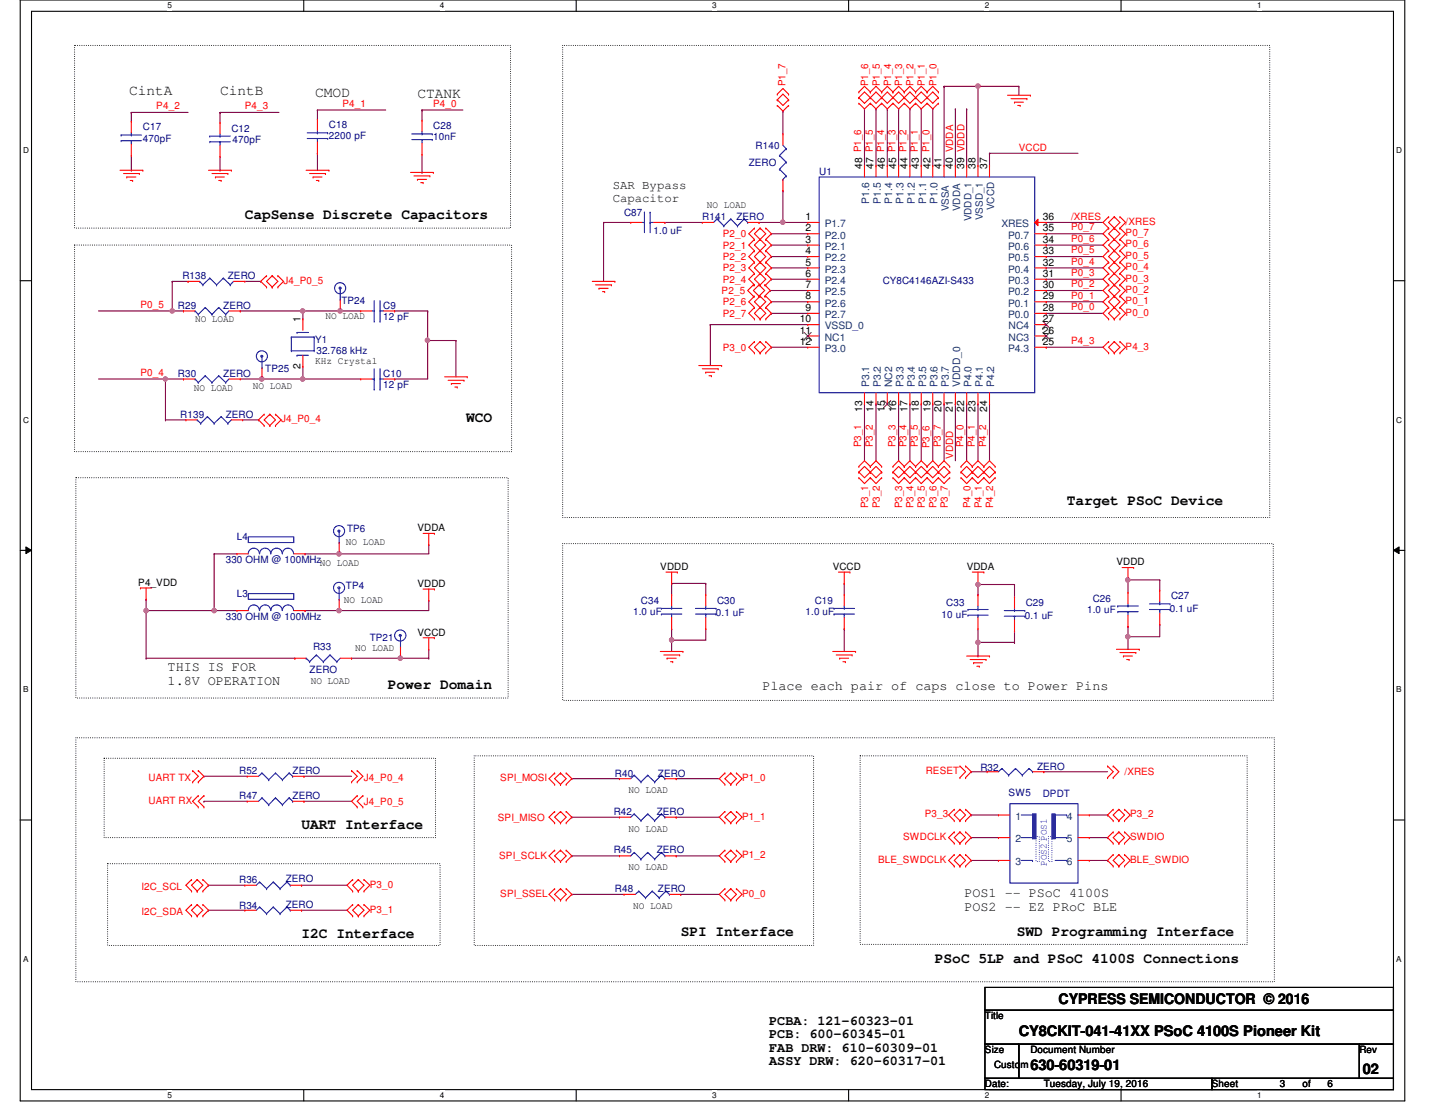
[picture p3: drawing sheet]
<svg xmlns="http://www.w3.org/2000/svg" width="279mm" height="216mm" viewBox="0 0 279 216" stroke-linecap="round" stroke-linejoin="round" font-family="sans-serif">
<defs><g id="words">
<g font-size="2.8">
<text x="25.1" y="18.6">CintA</text>
<text x="42.8" y="18.6">CintB</text>
<text x="61.4" y="18.8">CMOD</text>
<text x="81.3" y="19">CTANK</text>
<text x="47.7" y="42.6">CapSense Discrete Capacitors</text>
<text x="90.8" y="82.1">WCO</text>
<text x="207.7" y="98.3">Target PSoC Device</text>
<text x="75.5" y="134.1">Power Domain</text>
<text x="58.7" y="161.5">UART Interface</text>
<text x="58.7" y="182.7">I2C Interface</text>
<text x="132.5" y="182.2">SPI Interface</text>
<text x="198" y="182.2">SWD Programming Interface</text>
<text x="182" y="187.5">PSoC 5LP and PSoC 4100S Connections</text>
<text x="206.1" y="195.5">CYPRESS SEMICONDUCTOR © 2016</text>
<text x="198.4" y="201.7">CY8CKIT-041-41XX PSoC 4100S Pioneer Kit</text>
<text x="200.6" y="208.4">630-60319-01</text>
<text x="265.3" y="209">02</text>
</g>
<g font-size="2.6">
<text x="32.6" y="130.7">THIS IS FOR</text>
<text x="32.6" y="133.3">1.8V OPERATION</text>
<text x="148.5" y="134.2">Place each pair of caps close to Power Pins</text>
<text x="187.8" y="174.7">POS1 -- PSoC 4100S</text>
<text x="187.8" y="177.3">POS2 -- EZ PRoC BLE</text>
<text x="149.8" y="199.5">PCBA: 121-60323-01</text>
<text x="149.8" y="202.1">PCB: 600-60345-01</text>
<text x="149.8" y="204.7">FAB DRW: 610-60309-01</text>
<text x="149.8" y="207.3">ASSY DRW: 620-60317-01</text>
</g>
<g font-size="2.4">
<text x="119.3" y="36.9">SAR Bypass</text>
<text x="119.3" y="39.3">Capacitor</text>
</g>
<g font-size="2">
<text x="167.9" y="32.9" transform="rotate(-90 167.9 32.9)">48 P1_6</text>
<text x="170.1" y="32.9" transform="rotate(-90 170.1 32.9)">47 P1_5</text>
<text x="172.3" y="32.9" transform="rotate(-90 172.3 32.9)">46 P1_4</text>
<text x="174.5" y="32.9" transform="rotate(-90 174.5 32.9)">45 P1_3</text>
<text x="176.7" y="32.9" transform="rotate(-90 176.7 32.9)">44 P1_2</text>
<text x="178.9" y="32.9" transform="rotate(-90 178.9 32.9)">43 P1_1</text>
<text x="181.1" y="32.9" transform="rotate(-90 181.1 32.9)">42 P1_0</text>
<text x="183.3" y="32.9" transform="rotate(-90 183.3 32.9)">41</text>
<text x="185.5" y="32.9" transform="rotate(-90 185.5 32.9)">40 VDDA</text>
<text x="187.7" y="32.9" transform="rotate(-90 187.7 32.9)">39 VDDD</text>
<text x="189.9" y="32.9" transform="rotate(-90 189.9 32.9)">38</text>
<text x="192.2" y="32.9" transform="rotate(-90 192.2 32.9)">37</text>
<text x="156.8" y="42.8">1</text>
<text x="156.8" y="45">2</text>
<text x="156.8" y="47.2">3</text>
<text x="203" y="47.2">34</text>
<text x="203" y="45">35</text>
<text x="203" y="42.8">36</text>
<text x="156.8" y="49.5">4</text>
<text x="156.8" y="51.7">5</text>
<text x="156.8" y="53.9">6</text>
<text x="203" y="53.9">31</text>
<text x="203" y="51.7">32</text>
<text x="203" y="49.5">33</text>
<text x="156.8" y="56.1">7</text>
<text x="156.8" y="58.3">8</text>
<text x="203" y="58.3">29</text>
<text x="203" y="56.1">30</text>
<text x="58.5" y="62.7" transform="rotate(-90 58.5 62.7)">1</text>
<text x="155.7" y="64.9">11</text>
<text x="155.7" y="62.7">10</text>
<text x="156.8" y="60.5">9</text>
<text x="203" y="64.9">26</text>
<text x="203" y="62.7">27</text>
<text x="203" y="60.5">28</text>
<text x="58.5" y="71.8" transform="rotate(-90 58.5 71.8)">2</text>
<text x="155.7" y="67.1">12</text>
<text x="203" y="67.1">25</text>
<text x="167.9" y="80.2" transform="rotate(-90 167.9 80.2)">13</text>
<text x="170.1" y="80.2" transform="rotate(-90 170.1 80.2)">14</text>
<text x="172.3" y="80.2" transform="rotate(-90 172.3 80.2)">15</text>
<text x="174.5" y="80.2" transform="rotate(-90 174.5 80.2)">16</text>
<text x="176.7" y="80.2" transform="rotate(-90 176.7 80.2)">17</text>
<text x="178.9" y="80.2" transform="rotate(-90 178.9 80.2)">18</text>
<text x="181.1" y="80.2" transform="rotate(-90 181.1 80.2)">19</text>
<text x="183.3" y="80.2" transform="rotate(-90 183.3 80.2)">20</text>
<text x="185.5" y="80.2" transform="rotate(-90 185.5 80.2)">21</text>
<text x="187.7" y="80.2" transform="rotate(-90 187.7 80.2)">22</text>
<text x="189.9" y="80.2" transform="rotate(-90 189.9 80.2)">23</text>
<text x="192.2" y="80.2" transform="rotate(-90 192.2 80.2)">24</text>
</g>
<g font-size="2" fill="#004080">
<text x="169.2" y="39.7" transform="rotate(-90 169.2 39.7)">P1.6</text>
<text x="171.5" y="39.7" transform="rotate(-90 171.5 39.7)">P1.5</text>
<text x="173.7" y="39.7" transform="rotate(-90 173.7 39.7)">P1.4</text>
<text x="175.9" y="39.7" transform="rotate(-90 175.9 39.7)">P1.3</text>
<text x="178.1" y="39.7" transform="rotate(-90 178.1 39.7)">P1.2</text>
<text x="180.3" y="39.7" transform="rotate(-90 180.3 39.7)">P1.1</text>
<text x="182.5" y="39.7" transform="rotate(-90 182.5 39.7)">P1.0</text>
<text x="160.6" y="44.2">P1.7</text>
<text x="160.6" y="46.4">P2.0</text>
<text x="195" y="44.2">XRES</text>
<text x="196.3" y="46.4">P0.7</text>
<text x="160.6" y="48.6">P2.1</text>
<text x="160.6" y="50.9">P2.2</text>
<text x="160.6" y="53.1">P2.3</text>
<text x="196.3" y="53.1">P0.4</text>
<text x="196.3" y="50.9">P0.5</text>
<text x="196.3" y="48.6">P0.6</text>
<text x="160.6" y="55.3">P2.4</text>
<text x="160.6" y="57.5">P2.5</text>
<text x="160.6" y="59.7">P2.6</text>
<text x="196.3" y="59.7">P0.1</text>
<text x="196.3" y="57.5">P0.2</text>
<text x="196.3" y="55.3">P0.3</text>
<text x="160.6" y="61.9">P2.7</text>
<text x="160.6" y="64.1">VSSD_0</text>
<text x="196.3" y="61.9">P0.0</text>
<text x="196.4" y="64.1">NC4</text>
<text x="160.6" y="66.3">NC1</text>
<text x="160.6" y="68.5">P3.0</text>
<text x="196.3" y="68.5">P4.3</text>
<text x="196.4" y="66.3">NC3</text>
<text x="169.2" y="75.4" transform="rotate(-90 169.2 75.4)">P3.1</text>
<text x="171.5" y="75.4" transform="rotate(-90 171.5 75.4)">P3.2</text>
<text x="173.7" y="75.4" transform="rotate(-90 173.7 75.4)">NC2</text>
<text x="175.9" y="75.4" transform="rotate(-90 175.9 75.4)">P3.3</text>
<text x="178.1" y="75.4" transform="rotate(-90 178.1 75.4)">P3.4</text>
<text x="180.3" y="75.4" transform="rotate(-90 180.3 75.4)">P3.5</text>
<text x="182.5" y="75.4" transform="rotate(-90 182.5 75.4)">P3.6</text>
<text x="184.7" y="75.4" transform="rotate(-90 184.7 75.4)">P3.7</text>
<text x="186.9" y="75.4" transform="rotate(-90 186.9 75.4)">VDDD_0</text>
<text x="189.1" y="75.4" transform="rotate(-90 189.1 75.4)">P4.0</text>
<text x="191.3" y="75.4" transform="rotate(-90 191.3 75.4)">P4.1</text>
<text x="193.6" y="75.4" transform="rotate(-90 193.6 75.4)">P4.2</text>
<text x="197.7" y="159.6">1</text>
<text x="207.7" y="159.6">4</text>
<text x="197.7" y="164">2</text>
<text x="207.7" y="164">5</text>
<text x="197.7" y="168.4">3</text>
<text x="207.7" y="168.4">6</text>
</g>
<g font-size="1.9" fill="#f00">
<text x="152.9" y="16.8" transform="rotate(-90 152.9 16.8)">P1_7</text>
<text x="169" y="16.8" transform="rotate(-90 169 16.8)">P1_6</text>
<text x="171.3" y="16.8" transform="rotate(-90 171.3 16.8)">P1_5</text>
<text x="173.5" y="16.8" transform="rotate(-90 173.5 16.8)">P1_4</text>
<text x="175.7" y="16.8" transform="rotate(-90 175.7 16.8)">P1_3</text>
<text x="177.9" y="16.8" transform="rotate(-90 177.9 16.8)">P1_2</text>
<text x="180.1" y="16.8" transform="rotate(-90 180.1 16.8)">P1_1</text>
<text x="182.3" y="16.8" transform="rotate(-90 182.3 16.8)">P1_0</text>
<text x="30.4" y="21.3">P4_2</text>
<text x="47.7" y="21.3">P4_3</text>
<text x="66.7" y="20.8">P4_1</text>
<text x="84.3" y="20.8">P4_0</text>
<text x="198.4" y="29.4">VCCD</text>
<text x="140.7" y="46.2">P2_0</text>
<text x="208.5" y="42.9">/XRES</text>
<text x="208.5" y="47.1">P0_6</text>
<text x="208.5" y="44.9">P0_7</text>
<text x="219.2" y="46">P0_7</text>
<text x="219.2" y="43.8">/XRES</text>
<text x="140.7" y="52.8">P2_3</text>
<text x="140.7" y="48.4">P2_1</text>
<text x="140.7" y="50.6">P2_2</text>
<text x="208.5" y="53.7">P0_3</text>
<text x="208.5" y="49.3">P0_5</text>
<text x="208.5" y="51.5">P0_4</text>
<text x="219.2" y="48.2">P0_6</text>
<text x="219.2" y="50.4">P0_5</text>
<text x="219.2" y="52.6">P0_4</text>
<text x="27.3" y="59.9">P0_5</text>
<text x="55.2" y="55.2">J4_P0_5</text>
<text x="140.5" y="57.2">P2_5</text>
<text x="140.7" y="55">P2_4</text>
<text x="140.7" y="59.4">P2_6</text>
<text x="208.5" y="55.9">P0_2</text>
<text x="208.5" y="58.1">P0_1</text>
<text x="219.2" y="59.2">P0_1</text>
<text x="219.2" y="57">P0_2</text>
<text x="219.2" y="54.8">P0_3</text>
<text x="140.7" y="61.6">P2_7</text>
<text x="208.5" y="60.4">P0_0</text>
<text x="219.2" y="61.4">P0_0</text>
<text x="140.7" y="68.3">P3_0</text>
<text x="208.5" y="67">P4_3</text>
<text x="219.2" y="68.1">P4_3</text>
<text x="27.3" y="73.2">P0_4</text>
<text x="54.7" y="82.2">J4_P0_4</text>
<text x="167.7" y="87.1" transform="rotate(-90 167.7 87.1)">P3_1</text>
<text x="169.9" y="87.1" transform="rotate(-90 169.9 87.1)">P3_2</text>
<text x="174.3" y="87.1" transform="rotate(-90 174.3 87.1)">P3_3</text>
<text x="176.5" y="87.1" transform="rotate(-90 176.5 87.1)">P3_4</text>
<text x="178.7" y="87.1" transform="rotate(-90 178.7 87.1)">P3_5</text>
<text x="181" y="87.3" transform="rotate(-90 181 87.3)">P3_6</text>
<text x="183.2" y="87.1" transform="rotate(-90 183.2 87.1)">P3_7</text>
<text x="185.6" y="89.3" transform="rotate(-90 185.6 89.3)">VDDD</text>
<text x="187.6" y="87.1" transform="rotate(-90 187.6 87.1)">P4_0</text>
<text x="189.8" y="87.1" transform="rotate(-90 189.8 87.1)">P4_1</text>
<text x="192" y="87.1" transform="rotate(-90 192 87.1)">P4_2</text>
<text x="169" y="99" transform="rotate(-90 169 99)">P3_1</text>
<text x="171.3" y="99" transform="rotate(-90 171.3 99)">P3_2</text>
<text x="175.7" y="99" transform="rotate(-90 175.7 99)">P3_3</text>
<text x="177.9" y="99" transform="rotate(-90 177.9 99)">P3_4</text>
<text x="180.1" y="99" transform="rotate(-90 180.1 99)">P3_5</text>
<text x="182.3" y="99" transform="rotate(-90 182.3 99)">P3_6</text>
<text x="184.5" y="99" transform="rotate(-90 184.5 99)">P3_7</text>
<text x="188.9" y="99" transform="rotate(-90 188.9 99)">P4_0</text>
<text x="191.1" y="99" transform="rotate(-90 191.1 99)">P4_1</text>
<text x="193.4" y="99" transform="rotate(-90 193.4 99)">P4_2</text>
<text x="28.9" y="152">UART TX</text>
<text x="70.9" y="152">J4_P0_4</text>
<text x="97.4" y="152">SPI_MOSI</text>
<text x="144.5" y="152">P1_0</text>
<text x="180.3" y="150.7">RESET</text>
<text x="218.9" y="150.9">/XRES</text>
<text x="28.9" y="156.5">UART RX</text>
<text x="70.9" y="156.7">J4_P0_5</text>
<text x="96.9" y="159.8">SPI_MISO</text>
<text x="144.5" y="159.6">P1_1</text>
<text x="180" y="159.1">P3_3</text>
<text x="220" y="159.1">P3_2</text>
<text x="97.2" y="167.3">SPI_SCLK</text>
<text x="144.5" y="167">P1_2</text>
<text x="171" y="167.9">BLE_SWDCLK</text>
<text x="175.9" y="163.5">SWDCLK</text>
<text x="220" y="163.5">SWDIO</text>
<text x="220" y="167.9">BLE_SWDIO</text>
<text x="27.6" y="173.3">I2C_SCL</text>
<text x="72" y="172.8">P3_0</text>
<text x="27.6" y="178.1">I2C_SDA</text>
<text x="72" y="177.7">P3_1</text>
<text x="97.4" y="174.6">SPI_SSEL</text>
<text x="144.5" y="174.6">P0_0</text>
</g>
<g font-size="1.9" fill="#000080">
<text x="27.8" y="25.4">C17</text>
<text x="27.8" y="27.6">470pF</text>
<text x="45" y="25.7">C12</text>
<text x="45.3" y="27.9">470pF</text>
<text x="64.1" y="25">C18</text>
<text x="64.1" y="27">2200 pF</text>
<text x="84.4" y="25.2">C28</text>
<text x="84.4" y="27.2">10nF</text>
<text x="147.1" y="29">R140</text>
<text x="145.8" y="32.3">ZERO</text>
<text x="159.5" y="34">U1</text>
<text x="121.5" y="42">C87</text>
<text x="127.3" y="45.5">1.0 uF</text>
<text x="136.7" y="42.9">R141</text>
<text x="143.4" y="42.9">ZERO</text>
<text x="35.5" y="54.4">R138</text>
<text x="44.4" y="54.4">ZERO</text>
<text x="66.5" y="59.2">TP24</text>
<text x="171.9" y="55.2">CY8C4146AZI-S433</text>
<text x="34.6" y="60.1">R29</text>
<text x="43.5" y="60.1">ZERO</text>
<text x="74.6" y="60.1">C9</text>
<text x="74.6" y="62.3">12 pF</text>
<text x="61.4" y="66.7">Y1</text>
<text x="61.6" y="69">32.768 kHz</text>
<text x="34.6" y="73.4">R30</text>
<text x="43.5" y="73.4">ZERO</text>
<text x="51.6" y="72.5">TP25</text>
<text x="74.6" y="73.4">C10</text>
<text x="74.6" y="75.6">12 pF</text>
<text x="35.1" y="81.3">R139</text>
<text x="43.9" y="81.3">ZERO</text>
<text x="46.1" y="105.2">L4</text>
<text x="67.6" y="103.6">TP6</text>
<text x="43.9" y="109.6">330 OHM @ 100MHz</text>
<text x="46.1" y="116.2">L3</text>
<text x="67.4" y="114.7">TP4</text>
<text x="123.3" y="119.8">1.0 uF</text>
<text x="124.8" y="117.6">C34</text>
<text x="139.6" y="117.6">C30</text>
<text x="156.8" y="119.8">1.0 uF</text>
<text x="158.6" y="117.6">C19</text>
<text x="184.2" y="118">C33</text>
<text x="199.7" y="118">C29</text>
<text x="211.7" y="119.3">1.0 uF</text>
<text x="212.8" y="117.1">C26</text>
<text x="227.8" y="119.1">0.1 uF</text>
<text x="228" y="116.7">C27</text>
<text x="43.9" y="120.6">330 OHM @ 100MHz</text>
<text x="72" y="124.8">TP21</text>
<text x="139.4" y="120">0.1 uF</text>
<text x="183.3" y="120.2">10 uF</text>
<text x="199.5" y="120.4">0.1 uF</text>
<text x="60.3" y="131.1">ZERO</text>
<text x="61" y="126.6">R33</text>
<text x="201.9" y="149.8">ZERO</text>
<text x="46.6" y="155.6">R47</text>
<text x="46.6" y="150.7">R52</text>
<text x="57" y="155.6">ZERO</text>
<text x="57" y="150.7">ZERO</text>
<text x="119.7" y="151.2">R40</text>
<text x="128.1" y="151.2">ZERO</text>
<text x="190.9" y="150">R32</text>
<text x="196.4" y="154.9">SW5</text>
<text x="203" y="155.1">DPDT</text>
<text x="119.5" y="158.7">R42</text>
<text x="127.9" y="158.7">ZERO</text>
<text x="119.5" y="166.2">R45</text>
<text x="127.9" y="166.2">ZERO</text>
<text x="46.6" y="171.9">R36</text>
<text x="55.6" y="171.7">ZERO</text>
<text x="119.7" y="173.7">R48</text>
<text x="128.1" y="173.7">ZERO</text>
<text x="46.6" y="177">R34</text>
<text x="55.6" y="176.8">ZERO</text>
</g>
<g font-size="1.9">
<text x="137.6" y="40.4">NO LOAD</text>
<text x="38" y="62.7">NO LOAD</text>
<text x="63.4" y="62.1">NO LOAD</text>
<text x="61.4" y="70.9">KHz Crystal</text>
<text x="37.7" y="76.2">NO LOAD</text>
<text x="49.2" y="75.8">NO LOAD</text>
<text x="67.4" y="106">NO LOAD</text>
<text x="81.3" y="103.4">VDDA</text>
<text x="62.3" y="110.2">NO LOAD</text>
<text x="128.6" y="110.9">VDDD</text>
<text x="162.1" y="110.9">VCCD</text>
<text x="188.2" y="110.9">VDDA</text>
<text x="217.4" y="110.1">VDDD</text>
<text x="26.9" y="114">P4_VDD</text>
<text x="66.9" y="117.3">NO LOAD</text>
<text x="81.3" y="114.3">VDDD</text>
<text x="81.3" y="123.7">VCCD</text>
<text x="69.1" y="126.8">NO LOAD</text>
<text x="60.5" y="133.2">NO LOAD</text>
<text x="122.4" y="154.4">NO LOAD</text>
<text x="122.4" y="162">NO LOAD</text>
<text x="122.4" y="169.5">NO LOAD</text>
<text x="123.3" y="177">NO LOAD</text>
<text x="191.8" y="198.5">Title</text>
<text x="191.8" y="205.1">Size</text>
<text x="193.5" y="207.9">Custom</text>
<text x="200.6" y="205.1">Document Number</text>
<text x="264.7" y="205.1">Rev</text>
<text x="191.8" y="211.7">Date:</text>
<text x="203.2" y="211.7">Tuesday, July 19, 2016</text>
<text x="236" y="211.7">Sheet</text>
<text x="249.2" y="211.7">3</text>
<text x="253.6" y="211.7">of</text>
<text x="258.5" y="211.7">6</text>
</g>
<g font-size="1.9" fill="#004080">
<text x="184.7" y="41.1" transform="rotate(-90 184.7 41.1)">VSSA</text>
<text x="186.9" y="41.1" transform="rotate(-90 186.9 41.1)">VDDA</text>
<text x="193.6" y="40.9" transform="rotate(-90 193.6 40.9)">VCCD</text>
<text x="189.1" y="43.1" transform="rotate(-90 189.1 43.1)">VDDD_1</text>
<text x="191.4" y="42.8" transform="rotate(-90 191.4 42.8)">VSSD_1</text>
</g>
<text font-size="1.9" fill="#00f" x="203.8" y="168.6" transform="rotate(-90 203.8 168.6)">POS2 POS1</text>
<g font-size="1.6">
<text x="32.6" y="1.7">5</text>
<text x="85.6" y="1.7">4</text>
<text x="138.7" y="1.7">3</text>
<text x="191.7" y="1.7">2</text>
<text x="244.8" y="1.7">1</text>
<text x="4.5" y="29.8">D</text>
<text x="271.9" y="29.8">D</text>
<text x="4.5" y="82.3">C</text>
<text x="271.9" y="82.3">C</text>
<text x="4.5" y="134.8">B</text>
<text x="271.9" y="134.8">B</text>
<text x="4.5" y="187.3">A</text>
<text x="271.9" y="187.3">A</text>
<text x="32.6" y="213.8">5</text>
<text x="85.6" y="213.8">4</text>
<text x="138.7" y="213.8">3</text>
<text x="191.7" y="213.8">2</text>
<text x="244.8" y="213.8">1</text>
</g>
</g></defs>
<path d="M3.9 0h269.6v214.3h-269.6zM6.1 2.2h265.2v209.9h-265.2z" fill="none" stroke="#000" stroke-width=".21"/>
<g fill="#fff">
<path d="M32.6 .2h.9v1.8h-.9z"/>
<path d="M32.6 212.3h.9v1.8h-.9z"/>
</g>
<path d="M59.1 0v2.2M59.1 212.1v2.2" fill="none" stroke="#000" stroke-width=".21"/>
<g fill="#fff">
<path d="M85.6 .2h.9v1.8h-.9z"/>
<path d="M85.6 212.3h.9v1.8h-.9z"/>
</g>
<path d="M112.2 0v2.2M112.2 212.1v2.2" fill="none" stroke="#000" stroke-width=".21"/>
<g fill="#fff">
<path d="M138.7 .2h.9v1.8h-.9z"/>
<path d="M138.7 212.3h.9v1.8h-.9z"/>
</g>
<path d="M165.2 0v2.2M165.2 212.1v2.2" fill="none" stroke="#000" stroke-width=".21"/>
<g fill="#fff">
<path d="M191.7 .2h.9v1.8h-.9z"/>
<path d="M191.7 212.3h.9v1.8h-.9z"/>
</g>
<path d="M218.3 0v2.2M218.3 212.1v2.2" fill="none" stroke="#000" stroke-width=".21"/>
<g fill="#fff">
<path d="M244.8 .2h.9v1.8h-.9z"/>
<path d="M244.8 212.3h.9v1.8h-.9z"/>
<path d="M4.5 28.4h1.1v1.8h-1.1z"/>
<path d="M271.9 28.4h1.1v1.8h-1.1z"/>
<path d="M4.5 80.9h1.1v1.7h-1.1z"/>
<path d="M271.9 80.9h1.1v1.7h-1.1z"/>
</g>
<path d="M3.9 54.7h2.2M271.3 54.7h2.2" fill="none" stroke="#000" stroke-width=".21"/>
<g fill="#fff">
<path d="M4.5 133.3h1v1.8h-1z"/>
<path d="M271.9 133.3h1v1.8h-1z"/>
</g>
<path d="M3.9 107.1h2.2M271.3 107.1h2.2" fill="none" stroke="#000" stroke-width=".21"/>
<path d="M5 106.5l1.1 .6-1.1 .7zM271.3 107.1l1.1-.6v1.3z" fill="#000"/>
<path d="M5 106.5l1.1 .6-1.1 .7zM271.3 107.1l1.1-.6v1.3z" fill="none" stroke="#000" stroke-width=".19"/>
<g fill="#fff">
<path d="M4.5 185.8h1v1.8h-1z"/>
<path d="M271.9 185.8h1v1.8h-1z"/>
</g>
<path d="M3.9 159.6h2.2M271.3 159.6h2.2" fill="none" stroke="#000" stroke-width=".21"/>
<path d="M14.5 8.8h84.9v35.6h-84.9zM109.6 8.8h137.6v92h-137.6zM14.5 47.7h85.1v40.2h-85.1zM14.8 93h84.1v42.9h-84.1zM109.6 105.8h138.3v30.6h-138.3zM14.8 143.6h233.3v47.5h-233.3zM20.3 147.6h64.5v15.5h-64.5zM92.3 147.2h66.1v36.9h-66.1zM167.5 147.2h75.3v36.7h-75.3zM21 168.1h64.7v16h-64.7z" fill="none" stroke="#000" stroke-width=".21" stroke-dasharray="0 .4"/>
<path d="M130.8 124.6h.1M130.8 124.6v2.2" fill="none" stroke="#800040" stroke-width=".21"/>
<circle cx="130.8" cy="124.6" r=".43" fill="#f0f"/>
<circle cx="130.8" cy="124.6" r=".43" fill="none" stroke="#f0f" stroke-width=".21"/>
<g fill="none" stroke="#800040" stroke-width=".21">
<path d="M130.8 113.6h.1M130.8 113.6v2.2M130.8 113.6h6.6M137.4 113.6h.1M137.4 113.6v2.2M164.4 113.6h.1M164.4 113.6v2.2M219.6 112.9h.1M219.6 112.9h6.2M130.8 122.4h.1M130.8 124.6h.1M130.8 122.4v2.2"/>
<path d="M137.4 122.4h.1M137.4 122.4v2.2h-6.6M164.4 122.4h.1M164.4 122.4v4.4M219.6 124h.1M219.6 124h6.2"/>
</g>
<circle cx="219.6" cy="123.9" r=".43" fill="#f0f"/>
<circle cx="219.6" cy="123.9" r=".43" fill="none" stroke="#f0f" stroke-width=".21"/>
<path d="M190.4 113.8h.1M190.4 113.8h7.1M225.8 112.9h.1M225.8 112.9v2M197.5 125.1h.1M197.5 122.9v2.2M219.6 124h.1M219.6 124v2.4M225.8 121.5h.1M225.8 121.5v2.5" fill="none" stroke="#800040" stroke-width=".21"/>
<circle cx="190.4" cy="113.8" r=".43" fill="#f0f"/>
<circle cx="190.4" cy="113.8" r=".43" fill="none" stroke="#f0f" stroke-width=".21"/>
<path d="M41.7 118.9h.1M41.7 107.8v11.1M197.5 113.8h.1M197.5 113.8v2.4M190.4 125.1h.1M190.4 122.4v2.7" fill="none" stroke="#800040" stroke-width=".21"/>
<circle cx="41.7" cy="118.9" r=".43" fill="#f0f"/>
<circle cx="41.7" cy="118.9" r=".43" fill="none" stroke="#f0f" stroke-width=".21"/>
<path d="M28.4 118.9h.1M28.4 118.9h17.7M41.7 107.8h.1M41.7 118.9h.1M41.7 107.8h4.4" fill="none" stroke="#800040" stroke-width=".21"/>
<circle cx="28.4" cy="118.9" r=".43" fill="#f0f"/>
<circle cx="28.4" cy="118.9" r=".43" fill="none" stroke="#f0f" stroke-width=".21"/>
<path d="M28.4 116.7h.1M28.4 116.7v2.2M59.4 118.9h.1M59.4 118.9h6.6M66 107.8h.1M66 107.8h17.5" fill="none" stroke="#800040" stroke-width=".21"/>
<circle cx="66" cy="107.8" r=".43" fill="#f0f"/>
<circle cx="66" cy="107.8" r=".43" fill="none" stroke="#f0f" stroke-width=".21"/>
<path d="M66 118.9h.1M66 118.9h17.5" fill="none" stroke="#800040" stroke-width=".21"/>
<circle cx="66" cy="118.9" r=".43" fill="#f0f"/>
<circle cx="66" cy="118.9" r=".43" fill="none" stroke="#f0f" stroke-width=".21"/>
<g fill="none" stroke="#800040" stroke-width=".21">
<path d="M183.8 16.8h.1M183.8 16.8v15.5M183.8 16.8h6.6M190.4 16.8h.1M190.4 16.8v15.5M186 21.2h.1M186 21.2v11.1M188.2 21.2h.1M188.2 21.2v11.1M192.7 29.8h.1M192.7 29.8v2.5M192.7 29.8h17.2"/>
<path d="M138.3 63.2h.1M138.3 63.2h19M138.3 63.2v8M186 78.7h.1M186 78.7v11M203.7 67.6h.1M203.7 67.6h11.1M59.4 107.8h.1M59.4 107.8h6.6M83.5 106h.1M83.5 116.9h.1M83.5 106v1.8"/>
<path d="M83.5 116.9v2"/>
</g>
<circle cx="190.4" cy="16.8" r=".43" fill="#f0f"/>
<circle cx="190.4" cy="16.8" r=".43" fill="none" stroke="#f0f" stroke-width=".21"/>
<g fill="none" stroke="#800040" stroke-width=".21">
<path d="M168.3 21.2h.1M168.3 21.2v11.1M170.6 21.2h.1M170.6 21.2v11.1M172.8 21.2h.1M172.8 21.2v11.1M175 21.2h.1M175 21.2v11.1M177.2 21.2h.1M177.2 21.2v11.1M179.4 21.2h.1M179.4 21.2v11.1"/>
<path d="M181.6 21.2h.1M181.6 21.2v11.1M150 56.6h.1M150 56.6h7.3M150.2 45.5h.1M150.2 52.2h.1M150.2 50h.1M150.2 47.7h.1M150.2 58.8h.1M150.2 47.7h7.1M150.2 45.5h7.1M150.2 58.8h7.1"/>
<path d="M150.2 50h7.1M150.2 52.2h7.1M203.7 43.3h.1M203.7 47.7h.1M203.7 45.5h.1M203.7 54.4h.1M203.7 56.6h.1M203.7 58.8h.1M203.7 50h.1M203.7 52.2h.1M203.7 43.3h11.1M203.7 47.7h11.1"/>
<path d="M203.7 45.5h11.1M203.7 54.4h11.1M203.7 56.6h11.1M203.7 58.8h11.1M203.7 50h11.1M203.7 52.2h11.1M46.8 73.8h4.2M51 73.8h.1M59 73.8h.1M59 73.8h11.2M59 71.4v2.4M83.3 60.5h.1"/>
<path d="M83.3 66.3h.1M83.3 60.5v13.3M88.8 66.3h.1M88.8 66.3v7.1M150.2 61h.1M150.2 61h7.1M168.3 78.7h.1M168.3 78.7v11M170.6 78.7h.1M170.6 78.7v11M175 78.7h.1M175 78.7v11"/>
<path d="M177.2 78.7h.1M177.2 78.7v11M179.4 78.7h.1M179.4 78.7v11M181.6 78.7h.1M181.6 78.7v11M183.8 78.7h.1M183.8 78.7v11M188.2 78.7h.1M188.2 78.7v11M190.4 78.7h.1M190.4 78.7v11"/>
<path d="M192.7 78.7h.1M192.7 78.7v11M203.7 61h.1M203.7 61h11.1"/>
</g>
<circle cx="83.2" cy="66.2" r=".43" fill="#f0f"/>
<circle cx="83.2" cy="66.2" r=".43" fill="none" stroke="#f0f" stroke-width=".21"/>
<path d="M59 60.5h.1M59 60.5h7.3M59 60.5v1.6M66.3 60.5h.1M76.8 60.5h.1M76.8 73.8h.1M76.8 60.5h6.5M76.8 73.8h6.5M83.3 66.3h.1M83.3 66.3h5.5" fill="none" stroke="#800040" stroke-width=".21"/>
<circle cx="58.9" cy="60.5" r=".43" fill="#f0f"/>
<circle cx="58.9" cy="60.5" r=".43" fill="none" stroke="#f0f" stroke-width=".21"/>
<g fill="none" stroke="#800040" stroke-width=".21">
<path d="M25.6 21.9h.1M25.6 33.1h.1M25.6 21.9v1.7M25.6 30.3v2.8M25.6 21.9h11M42.8 33.1h.1M42.8 21.9h.1M42.8 21.9v2M42.8 30.5v2.6M42.8 21.9h11.5M61.8 21.4h.1M61.8 29.8h.1"/>
<path d="M61.8 21.4v1.8M61.8 29.8v3.3M61.8 21.4h13.3M82.2 21.4h.1M82.2 33.6h.1M82.2 21.4h7.9M82.2 21.4v2M82.2 30.1v3.5M150.2 54.4h.1M150.2 54.4h7.1M19.2 60.5h14.3M19.2 73.8h13"/>
<path d="M32.2 73.8h.1M33.5 60.5h.1M46.8 60.5h.1M46.8 60.5h12.2M150.2 67.6h.1M150.2 67.6h7.1M28.4 128.1h29M57.4 128.1h.1M68.5 128.1h.1M68.5 128.1h9.5M83.5 128.1h.1M83.5 126.4v1.7"/>
<path d="M39.7 151.1h.1M39.7 156h.1M39.7 151.1h8.4M39.7 156h8.4M59.2 151.1h.1M59.2 156h.1M59.2 151.1h9.3M59.2 156h9.3M111.3 159.1h.1M111.3 151.6h.1M111.3 159.1h9.3M111.3 151.6h9.3"/>
<path d="M131.7 159.1h.1M131.7 151.6h.1M131.7 159.1h8.3M131.7 151.6h8.3M189.1 150.2h.1M189.1 150.2h3.1M203.2 150.2h.1M203.2 150.2h12.4M40.6 172.3h.1M40.6 177.2h.1M40.6 172.3h7.1M40.6 177.2h7.1"/>
<path d="M58.7 172.3h.1M58.7 177.2h.1M58.7 172.3h8.9M58.7 177.2h8.9M111.3 166.6h.1M111.3 174.1h.1M111.3 166.6h9.3M111.3 174.1h10.2M131.7 166.6h.1M131.7 166.6h8.3M132.5 174.1h.1M132.5 174.1h7.5"/>
</g>
<circle cx="77.9" cy="128.1" r=".43" fill="#f0f"/>
<circle cx="77.9" cy="128.1" r=".43" fill="none" stroke="#f0f" stroke-width=".21"/>
<g fill="none" stroke="#800040" stroke-width=".21">
<path d="M28.4 118.9v9.2M219.6 112.7h.1M219.6 112.7v.2M28.4 128.1h.1M78 128.1h.1M78 128.1h5.5M189.1 158.7h.1M189.1 158.7h5.3M212.1 158.7h3.5M215.6 158.7h.1M189.1 163.1h.1M189.1 167.5h.1"/>
<path d="M189.1 163.1h5.3M189.1 167.5h5.3M212.1 163.1h3.5M212.1 167.5h3.5M215.6 163.1h.1M215.6 167.5h.1"/>
</g>
<circle cx="219.6" cy="112.9" r=".43" fill="#f0f"/>
<circle cx="219.6" cy="112.9" r=".43" fill="none" stroke="#f0f" stroke-width=".21"/>
<path d="M219.6 112.9h.1M219.6 112.9v2.5M190.4 125.1h7.1M197.5 125.1h.1M219.6 122h.1M219.6 122v2" fill="none" stroke="#800040" stroke-width=".21"/>
<circle cx="190.4" cy="125" r=".43" fill="#f0f"/>
<circle cx="190.4" cy="125" r=".43" fill="none" stroke="#f0f" stroke-width=".21"/>
<g fill="none" stroke="#800040" stroke-width=".21">
<path d="M190.4 16.8h.1M190.4 16.8h8M198.4 16.8h.1M198.4 16.8v1.7M32.2 73.8h.1M32.2 73.8v7.9M32.2 73.8h3.5M35.7 73.8h.1M32.2 81.7h.1M32.2 81.7h4M190.4 113.8h.1M190.4 115.8h.1"/>
<path d="M190.4 113.6v2.2M190.4 127.7h.1M190.4 125.1v2.6"/>
</g>
<circle cx="32.2" cy="73.8" r=".42" fill="#f0f"/>
<circle cx="32.2" cy="73.8" r=".42" fill="none" stroke="#f0f" stroke-width=".21"/>
<path d="M33.5 54.8h.1M33.5 54.8v5.7" fill="none" stroke="#800040" stroke-width=".21"/>
<circle cx="33.5" cy="60.5" r=".43" fill="#f0f"/>
<circle cx="33.5" cy="60.5" r=".43" fill="none" stroke="#f0f" stroke-width=".21"/>
<g fill="none" stroke="#800040" stroke-width=".21">
<path d="M152.4 21.6h.1M152.4 37.1h.1M152.4 37.1v6.2h-4.6M152.4 21.6v4.5M33.5 54.8h3.1M36.6 54.8h.1M47.7 54.8h3.1M50.8 54.8h.1M117.5 43.3h.1M117.5 43.3h5.3M117.5 43.3v11.5M129.5 43.3h.1"/>
<path d="M129.5 43.3h7.2M147.8 43.3h.1M33.5 60.5h2.2M35.7 60.5h.1M47.2 81.7h3.1M50.3 81.7h.1"/>
</g>
<circle cx="152.4" cy="43.3" r=".43" fill="#f0f"/>
<circle cx="152.4" cy="43.3" r=".43" fill="none" stroke="#f0f" stroke-width=".21"/>
<path d="M152.4 43.3h.1M152.4 43.3h4.9M66.3 60.5h.1M66.3 60.5h3.9" fill="none" stroke="#800040" stroke-width=".21"/>
<circle cx="66.2" cy="60.5" r=".43" fill="#f0f"/>
<circle cx="66.2" cy="60.5" r=".43" fill="none" stroke="#f0f" stroke-width=".21"/>
<path d="M51 73.8h.1M51 73.8h8" fill="none" stroke="#800040" stroke-width=".21"/>
<circle cx="58.9" cy="73.8" r=".43" fill="#f0f"/>
<circle cx="58.9" cy="73.8" r=".43" fill="none" stroke="#f0f" stroke-width=".21"/>
<circle cx="51" cy="73.8" r=".43" fill="#f0f"/>
<circle cx="51" cy="73.8" r=".43" fill="none" stroke="#f0f" stroke-width=".21"/>
<g fill="none" stroke="#f00" stroke-width=".21">
<path d="M151.3 19.4h.1M151.3 18.3h.1M151.3 19.4l1.1 1.1 1.1-1.1M151.3 18.3l1.1-1.1 1.1 1.1M151.3 19.4l1.1-1.1 1.1 1.1M153.5 19.4h.1M153.5 18.3h.1M167.2 19h.1M167.2 17.9h.1M167.2 19l1.1 1.1 1.2-1.1M167.2 17.9l1.1-1.1 1.2 1.1M167.2 19l1.1-1.1 1.2 1.1"/>
<path d="M169.5 19h.1M169.5 17.9h.1M169.5 17.9l1.1-1.1 1.1 1.1M169.5 19l1.1 1.1 2.2-2.2 2.2 2.2 2.2-2.2 1.1 1.1M169.5 19l1.1-1.1 2.2 2.2 2.2-2.2 2.2 2.2 2.2-2.2 1.1 1.1M171.7 19h.1M171.7 17.9h.1M171.7 17.9l1.1-1.1 1.1 1.1M173.9 19h.1M173.9 17.9h.1M173.9 17.9l1.1-1.1 1.1 1.1M176.1 19h.1"/>
<path d="M176.1 17.9h.1M176.1 17.9l1.1-1.1 1.1 1.1M178.3 19h.1M178.3 17.9h.1M178.3 19l1.1 1.1 1.1-1.1M178.3 17.9l1.1-1.1 1.1 1.1M180.5 19h.1M180.5 17.9h.1M180.5 19l1.1 1.1 1.1-1.1M180.5 17.9l1.1-1.1 1.1 1.1M180.5 19l1.1-1.1 1.1 1.1M182.7 19h.1"/>
<path d="M182.7 17.9h.1M196.2 18.5h4.4M196.8 19.2h3.1M197.5 19.9h.1M197.5 19.9h1.8M199.9 19.2h.1M200.6 18.5h.1M23.4 33.1h4.4M24 33.8h3.1M24.7 34.5h.1M24.7 34.5h1.8M25.4 35.1h.4"/>
<path d="M25.8 35.1h.1M27.1 33.8h.1M27.8 33.1h.1M40.6 33.1h4.4M41.3 33.8h3.1M42 34.5h.1M42 34.5h1.7M42.6 35.1h.5M43.1 35.1h.1M44.4 33.8h.1M45 33.1h.1M59.6 33.1h4.5"/>
<path d="M60.3 33.8h3.1M61 34.5h.1M61 34.5h1.7M61.6 35.1h.5M61.8 23.2h.1M61.8 29.8h.1M61.8 23.2v2.2M61.8 27.6v2.2M62.1 35.1h.1M63.4 33.8h.1M64.1 33.1h.1M79.9 33.6h4.5"/>
<path d="M80.6 34.2h3.1M81.3 34.9h.1M81.3 34.9h1.8M81.9 35.6h.5M82.2 23.4h.1M82.2 30.1h.1M82.2 23.4v2.2M82.2 27.9v2.2M82.4 35.6h.1M83.7 34.2h.1M84.4 33.6h.1M151.3 20.5h.1"/>
<path d="M151.3 20.5l1.1 1.1 1.1-1.1M153.5 20.5h.1M167.2 20.1h.1M167.2 20.1l1.1 1.1 1.2-1.1M169.5 20.1h.1M169.5 20.1l1.1 1.1 1.1-1.1M171.7 20.1h.1M171.7 20.1l1.1 1.1 1.1-1.1M173.9 20.1h.1M173.9 20.1l1.1 1.1 1.1-1.1M176.1 20.1h.1M176.1 20.1l1.1 1.1 1.1-1.1"/>
<path d="M178.3 20.1h.1M178.3 20.1l1.1 1.1 1.1-1.1M180.5 20.1h.1M180.5 20.1l1.1 1.1 1.1-1.1M182.7 20.1h.1M198.2 20.5h.4M198.6 20.5h.1M51.9 55.9h.1M51.9 53.7h.1M51.9 53.7l-1.1 1.1 1.1 1.1M53 53.7h.1M53 55.9h.1"/>
<path d="M53 53.7l-1.1 1.1 1.1 1.1M53 53.7l1.1 1.1-1.1 1.1M54.1 55.9h.1M54.1 53.7h.1M54.1 53.7l1.1 1.1-1.1 1.1M66.3 58.3v2.2M115.3 54.8h4.4M116 55.5h3M116.6 56.1h.1M116.6 56.1h1.8M117.3 56.8h.4M117.7 56.8h.1"/>
<path d="M119 55.5h.1M119.7 54.8h.1M146.7 55.5h.1M146.7 57.7h.1M146.7 55.5l-1.1 1.1 1.1 1.1M146.9 53.3h.1M146.9 55.5h.1M146.9 51.1h.1M146.9 44.4h.1M146.9 46.6h.1M146.9 48.8h.1M146.9 59.9h.1"/>
<path d="M146.9 57.7h.1M146.9 46.6l-1.1 1.1 1.1 1.1M146.9 48.8l-1.1 1.2 1.1 1.1M146.9 57.7l-1.1 1.1 1.1 1.1M146.9 53.3l-1.1 1.1 1.1 1.1M146.9 51.1l-1.1 1.1 1.1 1.1M146.9 44.4l-1.1 1.1 1.1 1.1M146.9 59.9l-1.1 1.1 1.1 1.1M147.8 57.7h.1M147.8 55.5h.1M147.8 55.5l1.1 1.1-1.1 1.1M147.8 55.5l-1.1 1.1 1.1 1.1"/>
<path d="M148 55.5h.1M148 53.3h.1M148 51.1h.1M148 46.6h.1M148 44.4h.1M148 48.8h.1M148 59.9h.1M148 57.7h.1M148 44.4l1.1 1.1-2.2 2.2 1.1 1.1M148 48.8l1.1 1.2-2.2 2.2 2.2 2.2-1.1 1.1M148 48.8l-1.1 1.2 2.2 2.2-2.2 2.2 1.1 1.1M148 44.4l-1.1 1.1 2.2 2.2-1.1 1.1"/>
<path d="M148 59.9l1.1 1.1-1.1 1.1M148 59.9l-1.1 1.1 1.1 1.1M148 57.7l1.1 1.1-1.1 1.1M148 57.7l-1.1 1.1 1.1 1.1M148.9 55.5h.1M148.9 57.7h.1M148.9 55.5l1.1 1.1-1.1 1.1M149.1 53.3h.1M149.1 55.5h.1M149.1 51.1h.1M149.1 44.4h.1M149.1 46.6h.1"/>
<path d="M149.1 48.8h.1M149.1 59.9h.1M149.1 57.7h.1M149.1 53.3l1.1 1.1-1.1 1.1M149.1 48.8l1.1 1.2-1.1 1.1M149.1 57.7l1.1 1.1-1.1 1.1M149.1 51.1l1.1 1.1-1.1 1.1M149.1 44.4l1.1 1.1-1.1 1.1M149.1 46.6l1.1 1.1-1.1 1.1M149.1 59.9l1.1 1.1-1.1 1.1M157.3 43.3h.1M157.3 45.5h.1"/>
<path d="M157.3 47.7h.1M157.3 50h.1M157.3 52.2h.1M157.3 54.4h.1M157.3 56.6h.1M157.3 58.8h.1M157.3 43.3h2.2M157.3 45.5h2.2M157.3 47.7h2.2M157.3 50h2.2M157.3 52.2h2.2M157.3 54.4h2.2"/>
<path d="M157.3 56.6h2.2M157.3 58.8h2.2M201.5 45.5h2.2M201.5 47.7h2.2M201.5 50h2.2M201.5 52.2h2.2M201.5 54.4h2.2M201.5 56.6h2.2M201.5 58.8h2.2M203.7 58.8h.1M203.7 56.6h.1M203.7 54.4h.1"/>
<path d="M203.7 52.2h.1M203.7 50h.1M203.7 47.7h.1M203.7 45.5h.1M215.9 48.8h.1M215.9 46.6h.1M215.9 44.4h.1M215.9 51.1h.1M215.9 59.9h.1M215.9 57.7h.1M215.9 55.5h.1M215.9 53.3h.1"/>
<path d="M215.9 42.2h.1M215.9 46.6l-1.1 1.1 1.1 1.1M215.9 42.2l-1.1 1.1 1.1 1.1M215.9 44.4l-1.1 1.1 1.1 1.1M215.9 48.8l-1.1 1.2 1.1 1.1M215.9 53.3l-1.1 1.1 1.1 1.1M215.9 59.9l-1.1 1.1 1.1 1.1M215.9 57.7l-1.1 1.1 1.1 1.1M215.9 55.5l-1.1 1.1 1.1 1.1M215.9 51.1l-1.1 1.1 1.1 1.1M217 46.6h.1M217 48.8h.1"/>
<path d="M217 44.4h.1M217 51.1h.1M217 59.9h.1M217 57.7h.1M217 55.5h.1M217 53.3h.1M217 42.2h.1M217 48.8l1.1 1.2-2.2 2.2 2.2 2.2-2.2 2.2 2.2 2.2-1.1 1.1M217 42.2l-1.1 1.1 2.2 2.2-2.2 2.2 1.1 1.1M217 42.2l1.1 1.1-2.2 2.2 2.2 2.2-1.1 1.1M217 48.8l-1.1 1.2 2.2 2.2-2.2 2.2 2.2 2.2-2.2 2.2 1.1 1.1M217 59.9l-1.1 1.1 1.1 1.1"/>
<path d="M217 59.9l1.1 1.1-1.1 1.1M218.1 48.8h.1M218.1 46.6h.1M218.1 44.4h.1M218.1 51.1h.1M218.1 59.9h.1M218.1 57.7h.1M218.1 55.5h.1M218.1 53.3h.1M218.1 42.2h.1M218.1 57.7l1.1 1.1-1.1 1.1M218.1 51.1l1.1 1.1-1.1 1.1"/>
<path d="M218.1 42.2l1.1 1.1-1.1 1.1M218.1 46.6l1.1 1.1-1.1 1.1M218.1 44.4l1.1 1.1-1.1 1.1M218.1 53.3l1.1 1.1-1.1 1.1M218.1 48.8l1.1 1.2-1.1 1.1M218.1 59.9l1.1 1.1-1.1 1.1M218.1 55.5l1.1 1.1-1.1 1.1M59 62.1h.1M59 71.4h.1M59 62.1v2.2M59 69.2v2.2M66.3 60.5h.1"/>
<path d="M86.6 73.4h4.4M87.2 74h3.1M87.9 74.7h.1M87.9 74.7h1.8M88.6 75.4h.4M89 75.4h.1M90.3 74h.1M91 73.4h.1M136.1 71.2h4.4M136.7 71.8h3.1M137.4 72.5h.1M137.4 72.5h1.7"/>
<path d="M138 73.2h.5M138.5 73.2h.1M139.8 71.8h.1M140.5 71.2h.1M146.9 62.1h.1M146.9 66.5h.1M146.9 68.7h.1M146.9 66.5l-1.1 1.1 1.1 1.1M148 62.1h.1M148 68.7h.1M148 66.5h.1M148 66.5l1.1 1.1-1.1 1.1"/>
<path d="M148 66.5l-1.1 1.1 1.1 1.1M149.1 62.1h.1M149.1 66.5h.1M149.1 68.7h.1M149.1 66.5l1.1 1.1-1.1 1.1M157.3 61h.1M157.3 65.4h.1M157.3 67.6h.1M157.3 61h2.2M157.3 65.4h2.2M157.3 67.6h2.2M168.3 78.7h.1"/>
<path d="M168.3 76.5v2.2M170.6 78.7h.1M170.6 76.5v2.2M175 78.7h.1M175 76.5v2.2M177.2 78.7h.1M177.2 76.5v2.2M179.4 78.7h.1M179.4 76.5v2.2M181.6 78.7h.1M181.6 76.5v2.2M183.8 78.7h.1"/>
<path d="M183.8 76.5v2.2M186 78.7h.1M186 76.5v2.2M188.2 78.7h.1M188.2 76.5v2.2M190.4 78.7h.1M190.4 76.5v2.2M192.7 78.7h.1M192.7 76.5v2.2M201.5 61h2.2M201.5 65.4h2.2M201.5 67.6h2.2"/>
<path d="M201.5 63.2h2.2M203.7 67.6h.1M203.7 65.4h.1M203.7 63.2h.1M203.7 61h.1M215.9 62.1h.1M215.9 68.7h.1M215.9 66.5h.1M215.9 66.5l-1.1 1.1 1.1 1.1M217 62.1h.1M217 66.5h.1M217 68.7h.1"/>
<path d="M217 66.5l-1.1 1.1 1.1 1.1M217 66.5l1.1 1.1-1.1 1.1M218.1 62.1h.1M218.1 68.7h.1M218.1 66.5h.1M218.1 66.5l1.1 1.1-1.1 1.1M51.4 82.8h.1M51.4 80.6h.1M51.4 80.6l-1.1 1.1 1.1 1.1M52.5 80.6h.1M52.5 82.8h.1M52.5 80.6l-1.1 1.1 1.1 1.1"/>
<path d="M52.5 80.6l1.1 1.1-1.1 1.1M53.6 82.8h.1M53.6 80.6h.1M53.6 80.6l1.1 1.1-1.1 1.1M167.2 90.8h.1M167.2 91.9h.1M167.2 93h.1M167.2 93l1.1 1.1 1.2-1.1M167.2 90.8l1.1-1.1 1.2 1.1M167.2 91.9l1.1-1.1 1.2 1.1M167.2 91.9l1.1 1.1 1.2-1.1M169.5 90.8h.1"/>
<path d="M169.5 91.9h.1M169.5 93h.1M169.5 91.9l1.1 1.1 1.1-1.1M169.5 90.8l1.1-1.1 1.1 1.1M169.5 91.9l1.1-1.1 1.1 1.1M169.5 93l1.1 1.1 1.1-1.1M171.7 90.8h.1M171.7 91.9h.1M171.7 93h.1M173.9 90.8h.1M173.9 91.9h.1M173.9 93h.1"/>
<path d="M173.9 91.9l1.1-1.1 2.2 2.2 2.2-2.2 1.1 1.1M173.9 90.8l1.1-1.1 1.1 1.1M173.9 91.9l1.1 1.1 2.2-2.2 2.2 2.2 1.1-1.1M173.9 93l1.1 1.1 1.1-1.1M176.1 90.8h.1M176.1 91.9h.1M176.1 93h.1M176.1 90.8l1.1-1.1 1.1 1.1M176.1 93l1.1 1.1 1.1-1.1M178.3 90.8h.1M178.3 91.9h.1M178.3 93h.1"/>
<path d="M178.3 93l1.1 1.1 1.1-1.1M178.3 90.8l1.1-1.1 1.1 1.1M180.5 90.8h.1M180.5 91.9h.1M180.5 93h.1M180.5 91.9l1.1-1.1 2.2 2.2 1.1-1.1M180.5 91.9l1.1 1.1 2.2-2.2 1.1 1.1M180.5 90.8l1.1-1.1 1.1 1.1M180.5 93l1.1 1.1 1.1-1.1M182.7 90.8h.1M182.7 91.9h.1M182.7 93h.1"/>
<path d="M182.7 90.8l1.1-1.1 1.1 1.1M182.7 93l1.1 1.1 1.1-1.1M184.9 90.8h.1M184.9 91.9h.1M184.9 93h.1M187.1 90.8h.1M187.1 91.9h.1M187.1 93h.1M187.1 90.8l1.1-1.1 1.1 1.1M187.1 91.9l1.1-1.1 2.2 2.2 1.2-1.1M187.1 93l1.1 1.1 1.1-1.1M187.1 91.9l1.1 1.1 2.2-2.2 1.2 1.1"/>
<path d="M189.3 90.8h.1M189.3 91.9h.1M189.3 93h.1M189.3 90.8l1.1-1.1 1.2 1.1M189.3 93l1.1 1.1 1.2-1.1M191.6 90.8h.1M191.6 91.9h.1M191.6 93h.1M191.6 90.8l1.1-1.1 1.1 1.1M191.6 91.9l1.1-1.1 1.1 1.1M191.6 91.9l1.1 1.1 1.1-1.1M191.6 93l1.1 1.1 1.1-1.1"/>
<path d="M193.8 90.8h.1M193.8 91.9h.1M193.8 93h.1M27.3 114.5h.1M27.3 114.5h2.2M28.4 116.7h.1M28.4 114.5v2.2M82.4 103.8h2.2M82.4 114.7h2.2M83.5 106h.1M83.5 116.9h.1M83.5 103.8v2.2"/>
<path d="M83.5 114.7v2.2M84.6 103.8h.1M84.6 114.7h.1M129.7 111.4h2.2M130.8 113.6h.1M130.8 111.4v2.2M131.9 111.4h.1M137.4 115.8h.1M137.4 115.8v2.2M163.2 111.4h2.3M164.4 113.6h.1M164.4 111.4v2.2"/>
<path d="M165.5 111.4h.1M189.3 111.4h2.3M190.4 113.6h.1M190.4 111.4v2.2M191.6 111.4h.1M218.5 110.5h2.2M219.6 112.7h.1M219.6 110.5v2.2M220.7 110.5h.1M78 128.1h.1M78 125.9v2.2M82.4 124.2h2.2"/>
<path d="M83.5 126.4h.1M83.5 124.2v2.2M84.6 124.2h.1M128.6 126.8h4.4M129.2 127.5h3.1M129.9 128.1h.1M129.9 128.1h1.8M130.6 128.8h.4M131 128.8h.1M132.3 127.5h.1M133 126.8h.1M137.4 122.4h.1"/>
<path d="M137.4 120.2v2.2M162.1 126.8h4.5M162.8 127.5h3.1M163.5 128.1h.1M163.5 128.1h1.7M164.1 128.8h.5M164.6 128.8h.1M165.9 127.5h.1M166.6 126.8h.1M188.2 127.7h4.5M188.9 128.4h3.1M189.6 129h.1"/>
<path d="M189.6 129h1.7M190.2 129.7h.5M190.7 129.7h.1M192 128.4h.1M192.7 127.7h.1M217.4 126.4h4.4M218.1 127h3M218.7 127.7h.1M218.7 127.7h1.8M219.4 128.4h.4M219.8 128.4h.1M221.1 127h.1"/>
<path d="M221.8 126.4h.1M37.5 150h.1M37.5 152.2h.1M37.5 150l1.1 1.1-1.1 1.1M38.6 154.9h.1M38.6 157.1h.1M38.6 152.2h.1M38.6 150h.1M38.6 154.9l-1.1 1.1 1.1 1.1M38.6 150l1.1 1.1-1.1 1.1M39.7 154.9h.1M39.7 157.1h.1"/>
<path d="M39.7 154.9l-1.1 1.1 1.1 1.1M48.1 156h.1M48.1 151.1h.1M48.1 156h2.2M48.1 151.1h2.2M57 156h2.2M57 151.1h2.2M59.2 156h.1M59.2 151.1h.1M68.5 150h.1M68.5 152.2h.1M68.5 150l1.1 1.1-1.1 1.1"/>
<path d="M69.6 150h.1M69.6 152.2h.1M69.6 157.1h.1M69.6 154.9h.1M69.6 150l1.1 1.1-1.1 1.1M69.6 154.9l-1.1 1.1 1.1 1.1M70.7 154.9h.1M70.7 157.1h.1M70.7 154.9l-1.1 1.1 1.1 1.1M108 150.5h.1M108 152.7h.1M108 158h.1"/>
<path d="M108 150.5l-1.1 1.1 1.1 1.1M108 158l-1.1 1.1 1.1 1.1M109.1 152.7h.1M109.1 150.5h.1M109.1 158h.1M109.1 150.5l1.1 1.1-1.1 1.1M109.1 150.5l-1.1 1.1 1.1 1.1M109.1 158l1.1 1.1-1.1 1.1M109.1 158l-1.1 1.1 1.1 1.1M110.2 150.5h.1M110.2 152.7h.1M110.2 158h.1"/>
<path d="M110.2 150.5l1.1 1.1-1.1 1.1M110.2 158l1.1 1.1-1.1 1.1M141.1 152.7h.1M141.1 150.5h.1M141.1 158h.1M141.1 150.5l-1.1 1.1 1.1 1.1M141.1 158l-1.1 1.1 1.1 1.1M142.3 150.5h.1M142.3 152.7h.1M142.3 158h.1M142.3 150.5l-1.2 1.1 1.2 1.1M142.3 150.5l1.1 1.1-1.1 1.1"/>
<path d="M142.3 158l-1.2 1.1 1.2 1.1M142.3 158l1.1 1.1-1.1 1.1M143.4 152.7h.1M143.4 150.5h.1M143.4 158h.1M143.4 150.5l1.1 1.1-1.1 1.1M143.4 158l1.1 1.1-1.1 1.1M185.8 159.8h.1M185.8 157.6h.1M185.8 157.6l-1.1 1.1 1.1 1.1M186.9 157.6h.1M186.9 159.8h.1"/>
<path d="M186.9 151.4h.1M186.9 149.1h.1M186.9 157.6l1.1 1.1-1.1 1.1M186.9 157.6l-1.1 1.1 1.1 1.1M186.9 149.1l1.1 1.1-1.1 1.2M188 159.8h.1M188 157.6h.1M188 149.1h.1M188 151.4h.1M188 157.6l1.1 1.1-1.1 1.1M188 149.1l1.1 1.1-1.1 1.2M215.6 149.1h.1"/>
<path d="M215.6 151.4h.1M215.6 149.1l1.1 1.1-1.1 1.2M216.7 157.6h.1M216.7 159.8h.1M216.7 149.1h.1M216.7 151.4h.1M216.7 157.6l-1.1 1.1 1.1 1.1M216.7 149.1l1.1 1.1-1.1 1.2M217.8 159.8h.1M217.8 157.6h.1M217.8 157.6l-1.1 1.1 1.1 1.1M217.8 157.6l1.1 1.1-1.1 1.1"/>
<path d="M218.9 157.6h.1M218.9 159.8h.1M218.9 157.6l1.1 1.1-1.1 1.1M37.3 171.2h.1M37.3 173.5h.1M37.3 176.1h.1M37.3 178.3h.1M37.3 176.1l-1.1 1.1 1.1 1.1M37.3 171.2l-1.1 1.1 1.1 1.2M38.4 173.5h.1M38.4 171.2h.1M38.4 178.3h.1"/>
<path d="M38.4 176.1h.1M38.4 176.1l1.1 1.1-1.1 1.1M38.4 176.1l-1.1 1.1 1.1 1.1M38.4 171.2l1.1 1.1-1.1 1.2M38.4 171.2l-1.1 1.1 1.1 1.2M39.5 171.2h.1M39.5 173.5h.1M39.5 176.1h.1M39.5 178.3h.1M39.5 176.1l1.1 1.1-1.1 1.1M39.5 171.2l1.1 1.1-1.1 1.2M68.7 173.5h.1"/>
<path d="M68.7 171.2h.1M68.7 178.3h.1M68.7 176.1h.1M68.7 171.2l-1.1 1.1 1.1 1.2M68.7 176.1l-1.1 1.1 1.1 1.1M69.8 171.2h.1M69.8 173.5h.1M69.8 176.1h.1M69.8 178.3h.1M69.8 171.2l-1.1 1.1 1.1 1.2M69.8 171.2l1.1 1.1-1.1 1.2M69.8 176.1l-1.1 1.1 1.1 1.1"/>
<path d="M69.8 176.1l1.1 1.1-1.1 1.1M70.9 173.5h.1M70.9 171.2h.1M70.9 178.3h.1M70.9 176.1h.1M70.9 171.2l1.1 1.1-1.1 1.2M70.9 176.1l1.1 1.1-1.1 1.1M108 173h.1M108 175.2h.1M108 160.2h.1M108 165.5h.1M108 167.7h.1"/>
<path d="M108 173l-1.1 1.1 1.1 1.1M108 165.5l-1.1 1.1 1.1 1.1M109.1 175.2h.1M109.1 173h.1M109.1 160.2h.1M109.1 167.7h.1M109.1 165.5h.1M109.1 173l1.1 1.1-1.1 1.1M109.1 173l-1.1 1.1 1.1 1.1M109.1 165.5l1.1 1.1-1.1 1.1M109.1 165.5l-1.1 1.1 1.1 1.1M110.2 173h.1"/>
<path d="M110.2 175.2h.1M110.2 160.2h.1M110.2 165.5h.1M110.2 167.7h.1M110.2 173l1.1 1.1-1.1 1.1M110.2 165.5l1.1 1.1-1.1 1.1M121.5 174.1h.1M121.5 174.1h2.2M130.3 174.1h2.2M132.5 174.1h.1M141.1 175.2h.1M141.1 173h.1"/>
<path d="M141.1 160.2h.1M141.1 167.7h.1M141.1 165.5h.1M141.1 173l-1.1 1.1 1.1 1.1M141.1 165.5l-1.1 1.1 1.1 1.1M142.3 173h.1M142.3 175.2h.1M142.3 160.2h.1M142.3 165.5h.1M142.3 167.7h.1M142.3 173l-1.2 1.1 1.2 1.1M142.3 173l1.1 1.1-1.1 1.1"/>
<path d="M142.3 165.5l-1.2 1.1 1.2 1.1M142.3 165.5l1.1 1.1-1.1 1.1M143.4 175.2h.1M143.4 173h.1M143.4 160.2h.1M143.4 167.7h.1M143.4 165.5h.1M143.4 173l1.1 1.1-1.1 1.1M143.4 165.5l1.1 1.1-1.1 1.1M185.8 162h.1M185.8 164.2h.1M185.8 166.4h.1"/>
<path d="M185.8 168.6h.1M185.8 162l-1.1 1.1 1.1 1.1M185.8 166.4l-1.1 1.1 1.1 1.1M186.9 164.2h.1M186.9 162h.1M186.9 168.6h.1M186.9 166.4h.1M186.9 162l1.1 1.1-1.1 1.1M186.9 162l-1.1 1.1 1.1 1.1M186.9 166.4l1.1 1.1-1.1 1.1M186.9 166.4l-1.1 1.1 1.1 1.1M188 162h.1"/>
<path d="M188 164.2h.1M188 166.4h.1M188 168.6h.1M188 162l1.1 1.1-1.1 1.1M188 166.4l1.1 1.1-1.1 1.1M216.7 164.2h.1M216.7 162h.1M216.7 168.6h.1M216.7 166.4h.1M216.7 162l-1.1 1.1 1.1 1.1M216.7 166.4l-1.1 1.1 1.1 1.1M217.8 162h.1"/>
<path d="M217.8 164.2h.1M217.8 166.4h.1M217.8 168.6h.1M217.8 162l-1.1 1.1 1.1 1.1M217.8 162l1.1 1.1-1.1 1.1M217.8 166.4l-1.1 1.1 1.1 1.1M217.8 166.4l1.1 1.1-1.1 1.1M218.9 164.2h.1M218.9 162h.1M218.9 168.6h.1M218.9 166.4h.1M218.9 162l1.1 1.1-1.1 1.1"/>
<path d="M218.9 166.4l1.1 1.1-1.1 1.1"/>
</g>
<path d="M191.8 192.2h79.5v4.5h-79.5zM191.8 196.7h79.5v6.6h-79.5zM191.8 203.3h6.6v6.6h-6.6zM191.8 209.9h44.2v2.2h-44.2zM198.4 203.3h66.3v6.6h-66.3zM236 209.9h35.3v2.2h-35.3zM264.7 203.3h6.6v6.6h-6.6z" fill="none" stroke="#000" stroke-width=".21"/>
<g fill="none" stroke="#00f" stroke-width=".21">
<path d="M59.8 27h4M59.8 25.9h4M61.8 25.9h.1M61.8 27h.1M61.8 25.4v.5M61.8 27v.6M63.8 27h.1M63.8 25.9h.1M80.2 27.2h4M80.2 26.1h4M82.2 26.1h.1M82.2 27.2h.1"/>
<path d="M82.2 25.6v.5M82.2 27.2v.7M84.2 27.2h.1M84.2 26.1h.1M159.5 34.5h42v42h-42zM66.1 55.9h.3v.3h-.3zM66.3 58.3h.1M66.3 56.1v2.2M56.7 65.6h.1M56.7 68.3h.1M56.7 65.6h4.5M56.7 65.6v2.7"/>
<path d="M56.7 68.3h4.5M57.8 64.7h.1M57.8 69.2h.1M57.8 64.7h2.3M57.8 69.2h2.3M61.2 68.3h.1M61.2 65.6h.1M61.2 65.6v2.7M135.4 119.5h4M135.4 118.4h4M137.4 118.4h.1M137.4 119.5h.1"/>
<path d="M137.4 118v.4M137.4 119.5v.7M139.4 119.5h.1M139.4 118.4h.1M77.8 123.6h.3v.2h-.3zM78 125.9h.1M78 123.7v2.2M51 155.3h.1M51 150.5h.1M51 155.3l-.7 .7M51 155.3l1.3 1.4M51 150.5l-.7 .6"/>
<path d="M51 150.5l1.3 1.3M52.3 156.7h.1M52.3 151.8h.1M53.6 155.3h.1M53.6 150.5h.1M53.6 155.3l-1.3 1.4M53.6 155.3l1.4 1.4M53.6 150.5l-1.3 1.3M53.6 150.5l1.4 1.3M55 156.7h.1M55 151.8h.1M56.3 155.3h.1"/>
<path d="M56.3 150.5h.1M56.3 155.3l-1.3 1.4M56.3 155.3l.7 .7M56.3 150.5l-1.3 1.3M56.3 150.5l.7 .6M57 156h.1M57 151.1h.1M124.4 173.5h.1M124.4 173.5l-.7 .6M124.4 173.5l1.3 1.3M125.7 174.8h.1M127 173.5h.1"/>
<path d="M127 173.5l-1.3 1.3M127 173.5l1.4 1.3M128.4 174.8h.1M129.7 173.5h.1M129.7 173.5l-1.3 1.3M129.7 173.5l.6 .6M130.3 174.1h.1"/>
<circle cx="66.2" cy="56.1" r="1.08"/>
<circle cx="77.9" cy="123.7" r="1.09"/>
</g>
<path d="M156.5 66.1h.1M156.6 64.7l1.4 1.4M157.9 64.7l-1.4 1.4M158 66.1h.1M203 66.1h.1M203 63.9h.1M203 64.7l1.4 1.4M203 62.5l1.4 1.4M204.4 64.7l-1.4 1.4M204.4 62.5l-1.4 1.4M204.4 66.1h.1M204.4 63.9h.1" fill="none" stroke="#804000" stroke-width=".19"/>
<path d="M201.5 43.3l.6-.6v1.2z" fill="#f00"/>
<g fill="none" stroke="#f00" stroke-width=".21">
<path d="M25.6 23.6h.1M25.6 30.3h.1M25.6 23.6v2.3M25.6 28.1v2.2M42.8 23.9h.1M42.8 30.5h.1M42.8 23.9v2.2M42.8 28.3v2.2M152.4 26.1h.1M152.4 37.1h.1M152.4 26.1v2.2M152.4 34.9v2.2"/>
<path d="M168.3 32.3h.1M168.3 32.3v2.2M170.6 32.3h.1M170.6 32.3v2.2M172.8 32.3h.1M172.8 32.3v2.2M175 32.3h.1M175 32.3v2.2M177.2 32.3h.1M177.2 32.3v2.2M179.4 32.3h.1M179.4 32.3v2.2"/>
<path d="M181.6 32.3h.1M181.6 32.3v2.2M183.8 32.3h.1M183.8 32.3v2.2M186 32.3h.1M186 32.3v2.2M188.2 32.3h.1M188.2 32.3v2.2M190.4 32.3h.1M190.4 32.3v2.2M192.7 32.3h.1M192.7 32.3v2.2"/>
<path d="M36.6 54.8h.1M36.6 54.8h2.3M45.5 54.8h2.2M47.7 54.8h.1M136.7 43.3h.1M136.7 43.3h2.2M145.6 43.3h2.2M147.8 43.3h.1M201.5 43.3l.6-.6v1.2zM201.5 43.3h2.2M203.7 43.3h.1M35.7 60.5h.1"/>
<path d="M35.7 73.8h.1M35.7 60.5h2.3M35.7 73.8h2.3M44.6 60.5h2.2M44.6 73.8h2.2M46.8 60.5h.1M46.8 73.8h.1M51 73.8h.1M51 71.6v2.2M70.2 60.5h.1M70.2 60.5h2.2M74.6 60.5h2.2"/>
<path d="M76.8 60.5h.1M157.3 63.2h.1M157.3 63.2h2.2M172.8 78.7h.1M172.8 76.5v2.2M46.1 118.9h.1M46.1 118.9h2.2M57.2 118.9h2.2M59.4 118.9h.1M66 118.9h.1M66 107.8h.1M66 105.6v2.2"/>
<path d="M66 116.7v2.2M130.8 115.8h.1M130.8 115.8v2.2M197.5 116.2h.1M197.5 116.2v2.2M225.8 114.9h.1M225.8 114.9v2.2M225.8 119.3v2.2M130.8 122.4h.1M130.8 120.2v2.2M197.5 122.9h.1M197.5 120.6v2.3"/>
<path d="M225.8 121.5h.1M120.6 151.6h.1M120.6 151.6h2.2M129.5 151.6h2.2M131.7 151.6h.1M192.2 150.2h.1M192.2 150.2h2.2M201 150.2h2.2M203.2 150.2h.1M47.7 177.2h.1M47.7 172.3h.1M47.7 177.2h2.2"/>
<path d="M47.7 172.3h2.2M56.5 177.2h2.2M56.5 172.3h2.2M58.7 177.2h.1M58.7 172.3h.1"/>
</g>
<path d="M172 79.4h.1M172.1 78l1.4 1.4M173.4 78l-1.4 1.4M173.5 79.4h.1" fill="none" stroke="#804000" stroke-width=".19"/>
<g fill="none" stroke="#00f" stroke-width=".21">
<path d="M23.6 27.4h.1M23.6 26.3h.1M23.6 27.4h4M23.6 26.3h4M25.6 26.3h.1M25.6 27.4h.1M25.6 25.9v.4M25.6 27.4v.7M40.9 27.6h.1M40.9 26.5h.1M40.9 27.6h3.9M40.9 26.5h3.9"/>
<path d="M42.8 26.5h.1M42.8 27.6h.1M42.8 26.1v.4M42.8 27.6v.7M151.8 30.3h.1M151.8 32.9h.1M151.8 30.3l1.3 1.3M151.8 32.9l1.3 1.3M152.4 34.9h.1M152.4 28.3l.7 .7M153.1 29h.1M153.1 31.6h.1"/>
<path d="M153.1 34.2h.1M153.1 29l-1.3 1.3M153.1 31.6l-1.3 1.3M153.1 34.2l-.7 .7M38.9 54.8h.1M38.9 54.8l.6 .7M39.5 55.5h.1M40 59.9h.1M40 59.9l1.3 1.3M40 59.9l-1.4 1.3M40.9 54.1h.1M40.9 54.1l1.3 1.4"/>
<path d="M40.9 54.1l-1.4 1.4M42.2 55.5h.1M42.6 59.9h.1M42.6 59.9l1.3 1.3M42.6 59.9l-1.3 1.3M43.5 54.1h.1M43.5 54.1l1.3 1.4M43.5 54.1l-1.3 1.4M44.8 55.5h.1M45.5 54.8l-.7 .7M72.9 58.5v4M74 58.5v4"/>
<path d="M139.6 42.6h.1M139.6 42.6l-.7 .7M139.6 42.6l1.3 1.4M140.9 44h.1M142.3 42.6h.1M142.3 42.6l-1.4 1.4M142.3 42.6l1.3 1.4M143.6 44h.1M144.9 42.6h.1M144.9 42.6l-1.3 1.4M144.9 42.6l.7 .7M145.6 43.3h.1"/>
<path d="M38 60.5h.1M38 73.8h.1M38 60.5l.6 .7M38 73.8l.6 .7M38.6 61.2h.1M38.6 74.5h.1M40 73.2h.1M40 73.2l1.3 1.3M40 73.2l-1.4 1.3M41.3 61.2h.1M41.3 74.5h.1M42.6 73.2h.1"/>
<path d="M42.6 73.2l1.3 1.3M42.6 73.2l-1.3 1.3M43.9 61.2h.1M43.9 74.5h.1M44.6 60.5l-.7 .7M44.6 73.8l-.7 .7M50.8 69.2h.3v.3h-.3zM51 71.6h.1M51 69.4v2.2M72.4 60.5h.5M72.9 60.5h.1M72.9 62.5h.1"/>
<path d="M74 62.5h.1M74 60.5h.1M74 60.5h.6M48.3 115.6h8.9v1.1h-8.9zM48.3 118.9a1.08 1.08 0 0 1 1.1-1.1 1.08 1.08 0 0 1 1.1 1.1 1.1 1.1 0 0 1 1.1-1.1 1.1 1.1 0 0 1 1.1 1.1M52.7 118.9a1.1 1.1 0 0 1 1.1-1.1 1.1 1.1 0 0 1 1.1 1.1M55 118.9a1.08 1.08 0 0 1 1.1-1.1 1.08 1.08 0 0 1 1 1.1M65.8 114.3h.3v.3h-.3zM65.8 103.3h.3v.2h-.3zM66 116.7h.1M66 105.6h.1M66 103.4v2.2"/>
<path d="M66 114.5v2.2M128.8 119.5h.1M128.8 118.4h.1M128.8 119.5h4M128.8 118.4h4M130.8 118.4h.1M130.8 119.5h.1M130.8 118v.4M130.8 119.5v.7M195.5 120h4M195.5 118.9h4M197.5 118.9h.1"/>
<path d="M197.5 120h.1M197.5 118.4v.5M197.5 120v.6M199.5 120h.1M199.5 118.9h.1M223.8 118.7h4M223.8 117.6h4M225.8 117.6h.1M225.8 118.7h.1M225.8 117.1v.5M225.8 118.7v.6M227.8 118.7h.1"/>
<path d="M227.8 117.6h.1M123.5 150.9h.1M123.5 150.9l-.7 .7M123.5 150.9l1.3 1.3M124.8 152.2h.1M126.1 150.9h.1M126.1 150.9l-1.3 1.3M126.1 150.9l1.4 1.3M127.5 152.2h.1M128.8 150.9h.1M128.8 150.9l-1.3 1.3M128.8 150.9l.7 .7"/>
<path d="M129.5 151.6h.1M195.1 149.6h.1M195.1 149.6l-.7 .6M195.1 149.6l1.3 1.3M196.4 150.9h.1M196.6 156.5h13.3v15.4h-13.3zM197.7 149.6h.1M197.7 149.6l-1.3 1.3M197.7 149.6l1.4 1.3M198.8 158.7h2.2M199.1 150.9h.1M200.4 149.6h.1"/>
<path d="M200.4 149.6l-1.3 1.3M200.4 149.6l.6 .6M201 150.2h.1M201 158.7h.1M205.4 158.7h2.3M207.7 158.7h.1M50.5 176.6h.1M50.5 171.7h.1M50.5 176.6l-.6 .6M50.5 176.6l1.4 1.3M50.5 171.7l-.6 .6M50.5 171.7l1.4 1.3"/>
<path d="M51.9 177.9h.1M51.9 173h.1M53.2 176.6h.1M53.2 171.7h.1M53.2 176.6l-1.3 1.3M53.2 176.6l1.3 1.3M53.2 171.7l-1.3 1.3M53.2 171.7l1.3 1.3M54.5 177.9h.1M54.5 173h.1M55.9 176.6h.1M55.9 171.7h.1"/>
<path d="M55.9 176.6l-1.4 1.3M55.9 176.6l.6 .6M55.9 171.7l-1.4 1.3M55.9 171.7l.6 .6M56.5 177.2h.1M56.5 172.3h.1M198.8 163.1h2.2M198.8 167.5h2.2M201 163.1h.1M201 167.5h.1M205.4 163.1h2.3M205.4 167.5h2.3"/>
<path d="M207.7 163.1h.1M207.7 167.5h.1"/>
<circle cx="51" cy="69.4" r="1.08"/>
<circle cx="66" cy="103.4" r="1.08"/>
<circle cx="66" cy="114.4" r="1.08"/>
</g>
<path d="M201 158.5h.7v4.8h-.7z" fill-rule="evenodd" fill="#00f"/>
<path d="M201 158.5h.7v4.8h-.7z" fill="none" stroke="#00f" stroke-width=".21"/>
<path d="M201.7 162.9h.7v4.8h-.7zM204.1 162.9h.7v4.8h-.7z" fill="none" stroke="#00f" stroke-width=".21" stroke-dasharray="0 .4"/>
<path d="M204.8 158.5h.6v4.8h-.6z" fill-rule="evenodd" fill="#00f"/>
<g fill="none" stroke="#00f" stroke-width=".21">
<path d="M125 43.3h.5M125.5 43.3h.1M125.5 41.3h.1M125.5 41.3v4M126.6 41.3h.1M126.6 43.3h.1M126.6 43.3h.7M126.6 41.3v4M72.4 73.8h.5M72.9 73.8h.1M72.9 75.8h.1M72.9 71.8v4"/>
<path d="M74 75.8h.1M74 73.8h.1M74 73.8h.6M74 71.8v4M38.4 81.7h.1M38.4 81.7l.7 .7M39.1 82.4h.1M40.4 81.1h.1M40.4 81.1l1.3 1.3M40.4 81.1l-1.3 1.3M41.7 82.4h.1M43.1 81.1h.1"/>
<path d="M43.1 81.1l1.3 1.3M43.1 81.1l-1.4 1.3M44.4 82.4h.1M45 81.7l-.6 .7M48.3 104.5h8.9v1.1h-8.9zM48.3 107.8a1.08 1.08 0 0 1 1.1-1.1 1.08 1.08 0 0 1 1.1 1.1 1.1 1.1 0 0 1 1.1-1.1 1.1 1.1 0 0 1 1.1 1.1M52.7 107.8a1.1 1.1 0 0 1 1.1-1.1 1.1 1.1 0 0 1 1.1 1.1M55 107.8a1.08 1.08 0 0 1 1.1-1.1 1.08 1.08 0 0 1 1 1.1M162.4 119.5h.1M162.4 118.4h.1M162.4 119.5h4M162.4 118.4h4"/>
<path d="M164.4 118.4h.1M164.4 119.5h.1M164.4 118v.4M164.4 119.5v.7M188.5 118.7h.1M188.5 119.8h.1M188.5 118.7h3.9M188.5 119.8h3.9M190.4 119.8h.1M190.4 118.7h.1M190.4 118v.7M190.4 119.8v.4"/>
<path d="M217.6 119.1h.1M217.6 118h.1M217.6 119.1h4M217.6 118h4M219.6 118h.1M219.6 119.1h.1M219.6 117.6v.4M219.6 119.1v.7M59.6 128.1h.1M59.6 128.1l.7 .7M60.3 128.8h.1M61.6 127.5h.1"/>
<path d="M61.6 127.5l1.3 1.3M61.6 127.5l-1.3 1.3M62.9 128.8h.1M64.3 127.5h.1M64.3 127.5l1.3 1.3M64.3 127.5l-1.4 1.3M65.6 128.8h.1M66.3 128.1l-.7 .7M123.5 158.5h.1M123.5 158.5l-.7 .6M123.5 158.5l1.3 1.3M124.8 159.8h.1"/>
<path d="M126.1 158.5h.1M126.1 158.5l-1.3 1.3M126.1 158.5l1.4 1.3M127.5 159.8h.1M128.8 158.5h.1M128.8 158.5l-1.3 1.3M128.8 158.5l.7 .6M129.5 159.1h.1M204.8 158.5h.6v4.8h-.6zM123.5 165.9h.1M123.5 165.9l-.7 .7M123.5 165.9l1.3 1.4"/>
<path d="M124.8 167.3h.1M126.1 165.9h.1M126.1 165.9l-1.3 1.4M126.1 165.9l1.4 1.4M127.5 167.3h.1M128.8 165.9h.1M128.8 165.9l-1.3 1.4M128.8 165.9l.7 .7M129.5 166.6h.1"/>
</g>
<g fill="none" stroke="#f00" stroke-width=".21">
<path d="M122.8 43.3h.1M122.8 43.3h2.2M127.3 43.3h2.2M129.5 43.3h.1M70.2 73.8h.1M70.2 73.8h2.2M74.6 73.8h2.2M76.8 73.8h.1M36.2 81.7h.1M36.2 81.7h2.2M45 81.7h2.2M47.2 81.7h.1"/>
<path d="M46.1 107.8h.1M46.1 107.8h2.2M57.2 107.8h2.2M59.4 107.8h.1M164.4 115.8h.1M164.4 115.8v2.2M190.4 115.8h.1M190.4 115.8v2.2M219.6 115.4h.1M219.6 115.4v2.2M219.6 119.8v2.2M57.4 128.1h.1"/>
<path d="M57.4 128.1h2.2M66.3 128.1h2.2M68.5 128.1h.1M164.4 122.4h.1M164.4 120.2v2.2M190.4 122.4h.1M190.4 120.2v2.2M219.6 122h.1M120.6 159.1h.1M120.6 159.1h2.2M129.5 159.1h2.2M131.7 159.1h.1"/>
<path d="M194.4 158.7h.1M194.4 158.7h2.2M209.9 158.7h2.2M212.1 158.7h.1M120.6 166.6h.1M120.6 166.6h2.2M129.5 166.6h2.2M131.7 166.6h.1M194.4 163.1h.1M194.4 167.5h.1M194.4 163.1h2.2M194.4 167.5h2.2"/>
<path d="M209.9 163.1h2.2M209.9 167.5h2.2M212.1 163.1h.1M212.1 167.5h.1"/>
</g>
<circle cx="130.8" cy="124.6" r=".43" fill="#f0f"/>
<circle cx="130.8" cy="124.6" r=".43" fill="none" stroke="#f0f" stroke-width=".21"/>
<circle cx="219.6" cy="123.9" r=".43" fill="#f0f"/>
<circle cx="219.6" cy="123.9" r=".43" fill="none" stroke="#f0f" stroke-width=".21"/>
<circle cx="190.4" cy="113.8" r=".43" fill="#f0f"/>
<circle cx="190.4" cy="113.8" r=".43" fill="none" stroke="#f0f" stroke-width=".21"/>
<circle cx="41.7" cy="118.9" r=".43" fill="#f0f"/>
<circle cx="41.7" cy="118.9" r=".43" fill="none" stroke="#f0f" stroke-width=".21"/>
<circle cx="28.4" cy="118.9" r=".43" fill="#f0f"/>
<circle cx="28.4" cy="118.9" r=".43" fill="none" stroke="#f0f" stroke-width=".21"/>
<circle cx="66" cy="107.8" r=".43" fill="#f0f"/>
<circle cx="66" cy="107.8" r=".43" fill="none" stroke="#f0f" stroke-width=".21"/>
<circle cx="66" cy="118.9" r=".43" fill="#f0f"/>
<circle cx="66" cy="118.9" r=".43" fill="none" stroke="#f0f" stroke-width=".21"/>
<circle cx="190.4" cy="16.8" r=".43" fill="#f0f"/>
<circle cx="190.4" cy="16.8" r=".43" fill="none" stroke="#f0f" stroke-width=".21"/>
<circle cx="83.2" cy="66.2" r=".43" fill="#f0f"/>
<circle cx="83.2" cy="66.2" r=".43" fill="none" stroke="#f0f" stroke-width=".21"/>
<circle cx="58.9" cy="60.5" r=".43" fill="#f0f"/>
<circle cx="58.9" cy="60.5" r=".43" fill="none" stroke="#f0f" stroke-width=".21"/>
<circle cx="77.9" cy="128.1" r=".43" fill="#f0f"/>
<circle cx="77.9" cy="128.1" r=".43" fill="none" stroke="#f0f" stroke-width=".21"/>
<circle cx="219.6" cy="112.9" r=".43" fill="#f0f"/>
<circle cx="219.6" cy="112.9" r=".43" fill="none" stroke="#f0f" stroke-width=".21"/>
<circle cx="190.4" cy="125" r=".43" fill="#f0f"/>
<circle cx="190.4" cy="125" r=".43" fill="none" stroke="#f0f" stroke-width=".21"/>
<circle cx="32.2" cy="73.8" r=".42" fill="#f0f"/>
<circle cx="32.2" cy="73.8" r=".42" fill="none" stroke="#f0f" stroke-width=".21"/>
<circle cx="33.5" cy="60.5" r=".43" fill="#f0f"/>
<circle cx="33.5" cy="60.5" r=".43" fill="none" stroke="#f0f" stroke-width=".21"/>
<circle cx="152.4" cy="43.3" r=".43" fill="#f0f"/>
<circle cx="152.4" cy="43.3" r=".43" fill="none" stroke="#f0f" stroke-width=".21"/>
<circle cx="66.2" cy="60.5" r=".43" fill="#f0f"/>
<circle cx="66.2" cy="60.5" r=".43" fill="none" stroke="#f0f" stroke-width=".21"/>
<circle cx="58.9" cy="73.8" r=".43" fill="#f0f"/>
<circle cx="58.9" cy="73.8" r=".43" fill="none" stroke="#f0f" stroke-width=".21"/>
<circle cx="51" cy="73.8" r=".43" fill="#f0f"/>
<circle cx="51" cy="73.8" r=".43" fill="none" stroke="#f0f" stroke-width=".21"/>
<use href="#words"/>
</svg>
